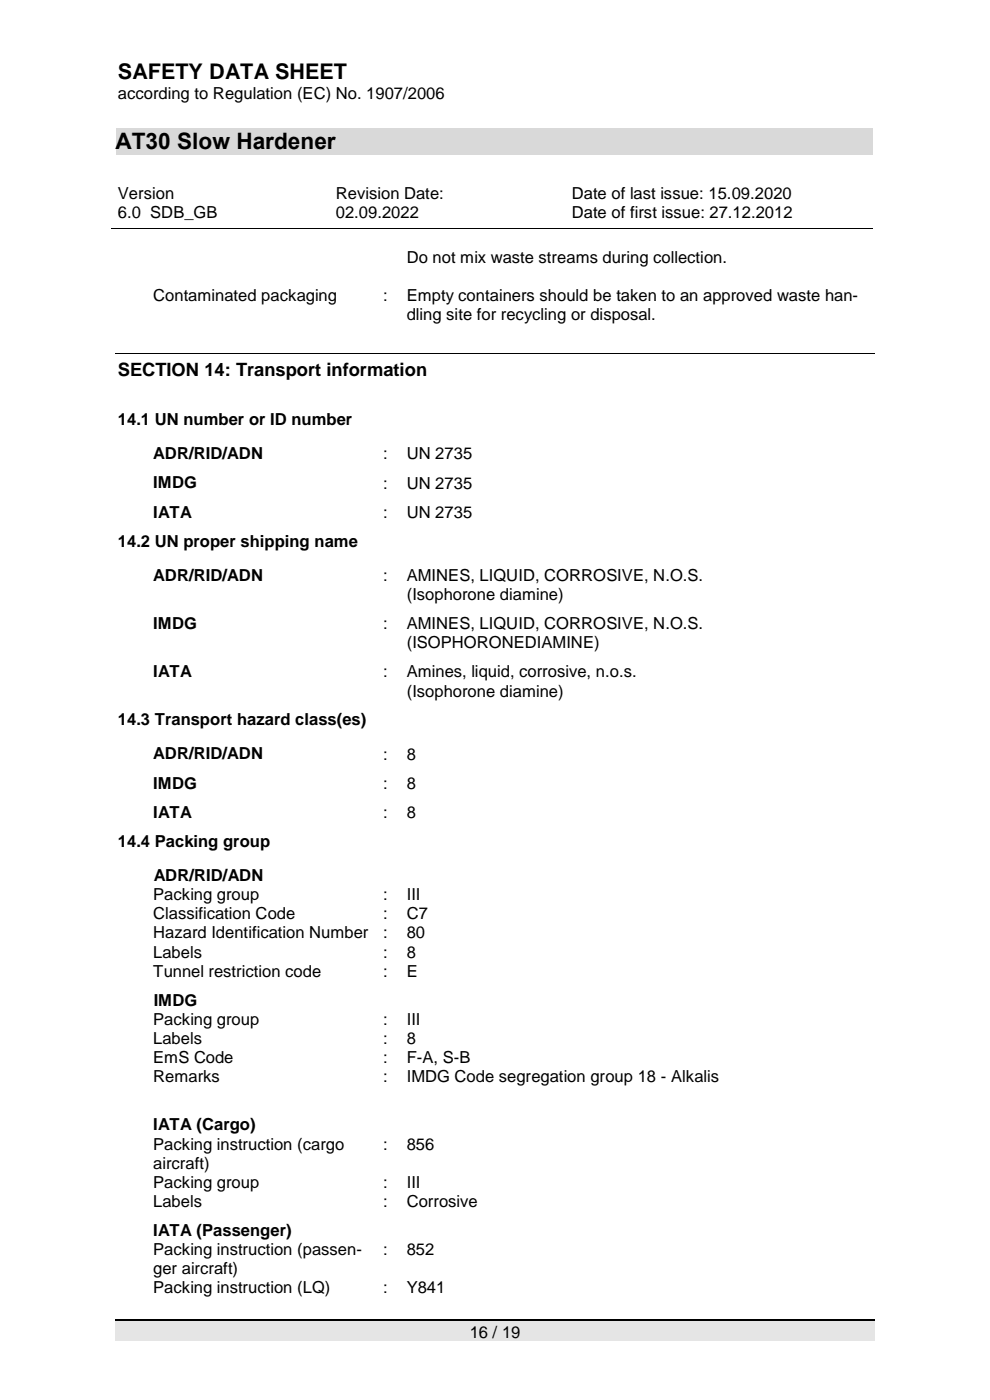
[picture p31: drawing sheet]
<svg xmlns="http://www.w3.org/2000/svg" width="210mm" height="297mm" viewBox="0 0 210 297" stroke-linecap="round" stroke-linejoin="round" font-family="sans-serif">
<defs><g id="words">
<text font-size="4.8" x="24.5" y="31.7">AT30 Slow Hardener</text>
<text font-size="4.6" x="25" y="16.7">SAFETY DATA SHEET</text>
<text font-size="3.9" x="25" y="79.7">SECTION 14: Transport information</text>
<g font-size="3.5">
<text x="25" y="21">according to Regulation (EC) No. 1907/2006</text>
<text x="25" y="42.2">Version</text>
<text x="25" y="46.3">6.0 SDB_GB</text>
<text x="71.3" y="42.2">Revision Date:</text>
<text x="71.3" y="46.3">02.09.2022</text>
<text x="121.3" y="42.2">Date of last issue: 15.09.2020</text>
<text x="121.3" y="46.3">Date of first issue: 27.12.2012</text>
<text x="86.3" y="55.8">Do not mix waste streams during collection.</text>
<text x="32.5" y="63.9">Contaminated packaging</text>
<text x="81.3" y="63.9">:</text>
<text x="86.3" y="63.9">Empty containers should be taken to an approved waste han-</text>
<text x="86.3" y="68">dling site for recycling or disposal.</text>
<text x="25" y="90.2">14.1 UN number or ID number</text>
<text x="32.5" y="97.4">ADR/RID/ADN</text>
<text x="81.3" y="97.5">:</text>
<text x="86.3" y="97.5">UN 2735</text>
<text x="32.5" y="103.6">IMDG</text>
<text x="81.3" y="103.6">:</text>
<text x="86.3" y="103.6">UN 2735</text>
<text x="32.5" y="109.8">IATA</text>
<text x="81.3" y="109.8">:</text>
<text x="86.3" y="109.8">UN 2735</text>
<text x="25" y="116">14.2 UN proper shipping name</text>
<text x="32.5" y="123.2">ADR/RID/ADN</text>
<text x="81.3" y="123.2">:</text>
<text x="86.3" y="123.2">AMINES, LIQUID, CORROSIVE, N.O.S.</text>
<text x="86.3" y="127.3">(Isophorone diamine)</text>
<text x="32.5" y="133.4">IMDG</text>
<text x="81.3" y="133.5">:</text>
<text x="86.3" y="133.5">AMINES, LIQUID, CORROSIVE, N.O.S.</text>
<text x="86.3" y="137.5">(ISOPHORONEDIAMINE)</text>
<text x="32.5" y="143.7">IATA</text>
<text x="81.3" y="143.7">:</text>
<text x="86.3" y="143.7">Amines, liquid, corrosive, n.o.s.</text>
<text x="86.3" y="147.8">(Isophorone diamine)</text>
<text x="25" y="153.9">14.3 Transport hazard class(es)</text>
<text x="32.5" y="161.1">ADR/RID/ADN</text>
<text x="81.3" y="161.1">:</text>
<text x="86.3" y="161.1">8</text>
<text x="32.5" y="167.3">IMDG</text>
<text x="81.3" y="167.3">:</text>
<text x="86.3" y="167.3">8</text>
<text x="32.5" y="173.5">IATA</text>
<text x="81.3" y="173.5">:</text>
<text x="86.3" y="173.5">8</text>
<text x="25" y="179.6">14.4 Packing group</text>
<text x="32.5" y="191">Packing group</text>
<text x="32.6" y="186.9">ADR/RID/ADN</text>
<text x="81.3" y="191">:</text>
<text x="86.3" y="191">III</text>
<text x="32.5" y="195">Classification Code</text>
<text x="81.3" y="195">:</text>
<text x="86.3" y="195">C7</text>
<text x="32.5" y="199.1">Hazard Identification Number</text>
<text x="32.5" y="203.2">Labels</text>
<text x="81.3" y="199.1">:</text>
<text x="81.3" y="203.2">:</text>
<text x="86.3" y="199.1">80</text>
<text x="86.3" y="203.2">8</text>
<text x="32.5" y="207.2">Tunnel restriction code</text>
<text x="81.3" y="207.2">:</text>
<text x="86.3" y="207.2">E</text>
<text x="32.6" y="213.4">IMDG</text>
<text x="32.5" y="217.4">Packing group</text>
<text x="32.5" y="221.5">Labels</text>
<text x="81.3" y="217.4">:</text>
<text x="81.3" y="221.5">:</text>
<text x="86.3" y="217.4">III</text>
<text x="86.3" y="221.5">8</text>
<text x="32.5" y="225.5">EmS Code</text>
<text x="81.3" y="225.5">:</text>
<text x="86.3" y="225.5">F-A, S-B</text>
<text x="32.5" y="229.6">Remarks</text>
<text x="81.3" y="229.6">:</text>
<text x="86.3" y="229.6">IMDG Code segregation group 18 - Alkalis</text>
<text x="32.5" y="239.8">IATA (Cargo)</text>
<text x="32.5" y="243.9">Packing instruction (cargo</text>
<text x="81.3" y="243.9">:</text>
<text x="86.3" y="243.9">856</text>
<text x="32.5" y="247.9">aircraft)</text>
<text x="32.5" y="252">Packing group</text>
<text x="32.5" y="256.1">Labels</text>
<text x="81.3" y="252">:</text>
<text x="81.3" y="256.1">:</text>
<text x="86.3" y="252">III</text>
<text x="86.3" y="256.1">Corrosive</text>
<text x="32.5" y="262.2">IATA (Passenger)</text>
<text x="32.5" y="266.3">Packing instruction (passen-</text>
<text x="81.3" y="266.3">:</text>
<text x="86.3" y="266.3">852</text>
<text x="32.5" y="270.3">ger aircraft)</text>
<text x="32.5" y="274.4">Packing instruction (LQ)</text>
<text x="81.3" y="274.4">:</text>
<text x="86.3" y="274.4">Y841</text>
<text x="99.6" y="283.8">16 / 19</text>
</g>
</g></defs>
<path d="M24.5 27.1h160.6v5.7h-160.6z" fill-rule="evenodd" fill="#d9d9d9"/>
<path d="M23.5 48.4h161.6" fill="none" stroke="#000" stroke-width=".21"/>
<g fill="#000">
<path d="M69.8 48.3h.2v.2h-.2z" fill-rule="evenodd"/>
<path d="M119.8 48.3h.2v.2h-.2z" fill-rule="evenodd"/>
</g>
<path d="M24.5 280.1h161.1v4.5h-161.1z" fill-rule="evenodd" fill="#e5e5e5"/>
<path d="M24.5 280h161.1" fill="none" stroke="#000" stroke-width=".25"/>
<path d="M24.5 75h161.1" fill="none" stroke="#000" stroke-width=".21"/>
<use href="#words"/>
</svg>
